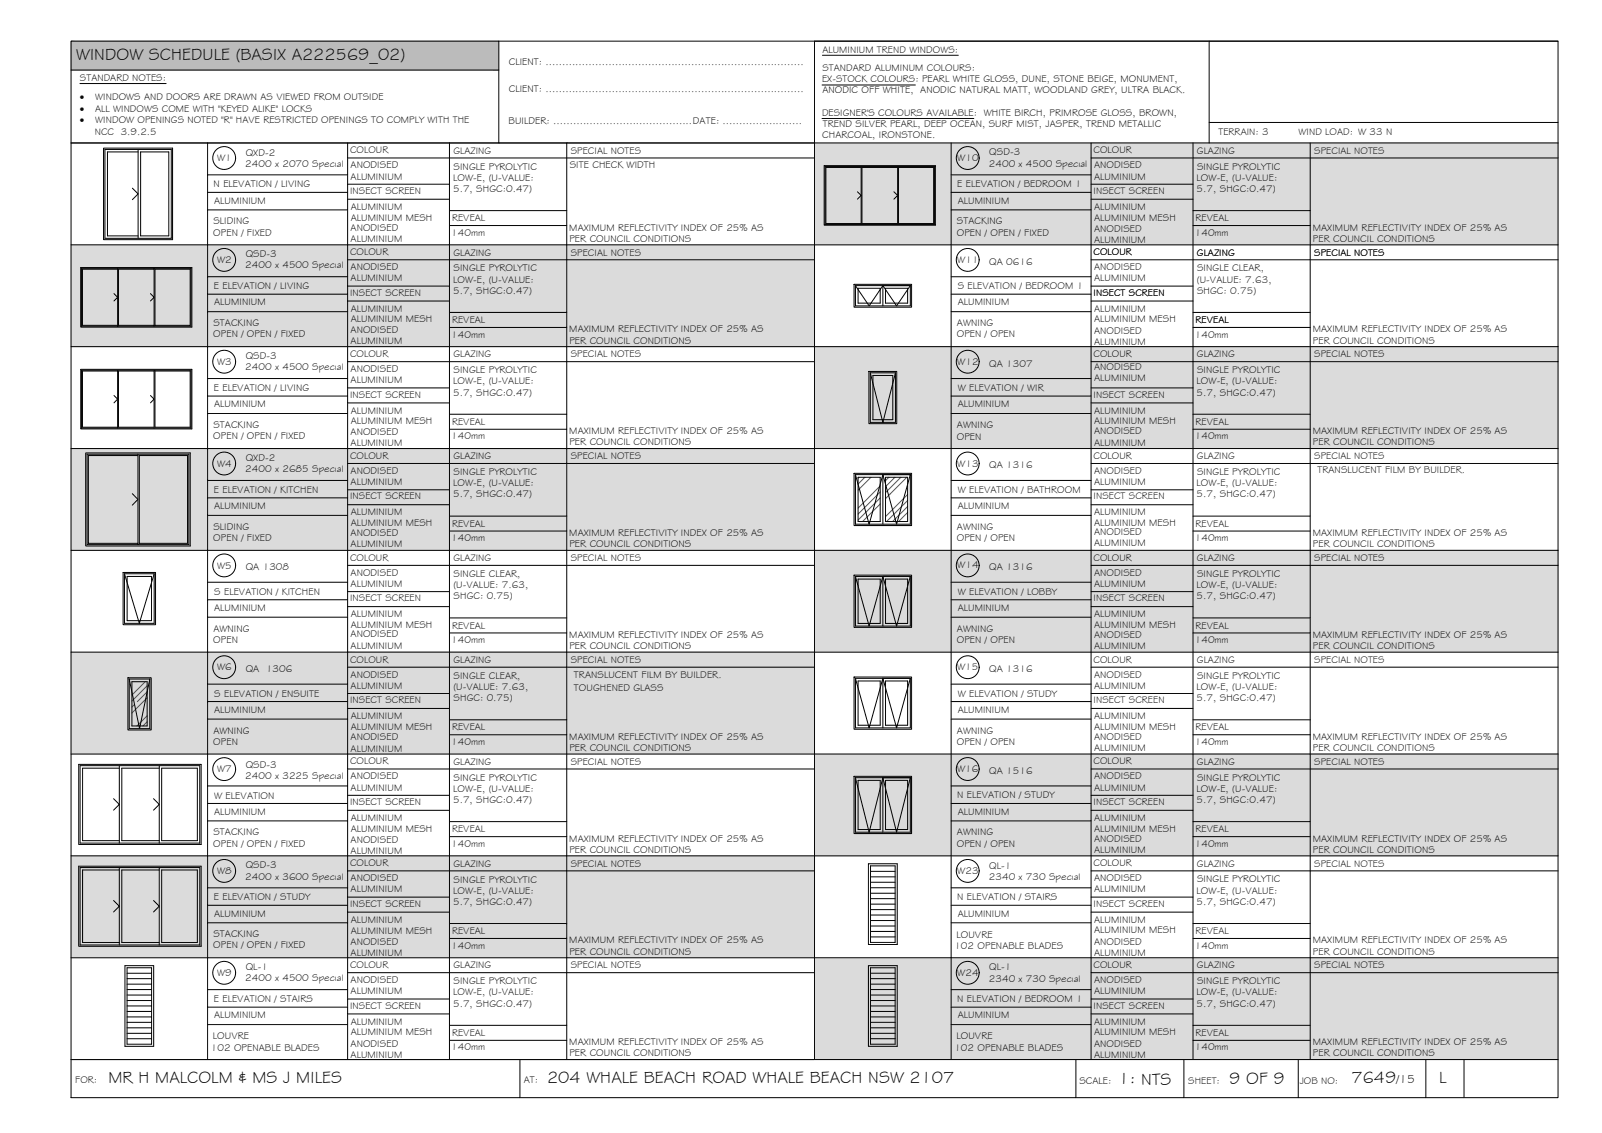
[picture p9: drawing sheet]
<svg xmlns="http://www.w3.org/2000/svg" width="420mm" height="297mm" viewBox="0 0 420 297" stroke-linecap="round" stroke-linejoin="round" font-family="sans-serif">
<defs><g id="words">
<g font-size="4.5">
<text x="20" y="15.7">WINDOW SCHEDULE (BASIX A222569_02)</text>
<text x="28.4" y="283.9">MR H MALCOLM &amp; MS J MILES</text>
<text x="143.5" y="283.8">204 WHALE BEACH ROAD WHALE BEACH NSW 2107</text>
<text x="293.4" y="284.1">1: NTS</text>
<text x="322.4" y="284.1">9 OF 9</text>
<text x="354.4" y="284">7649</text>
<text x="377.4" y="283.9">L</text>
</g>
<text font-size="3.2" x="366.3" y="284">/15</text>
<g font-size="2.6">
<text x="133.4" y="17.1">CLIENT: ..............................................................................</text>
<text x="215.7" y="13.8">ALUMINIUM TREND WINDOWS:</text>
<text x="21" y="21.2">STANDARD NOTES:</text>
<text x="215.6" y="21.6">EX-STOCK COLOURS: PEARL WHITE GLOSS, DUNE, STONE BEIGE, MONUMENT,</text>
<text x="215.7" y="18.6">STANDARD ALUMINUM COLOURS:</text>
<text x="20.9" y="26.2">·</text>
<text x="20.9" y="29.2">·</text>
<text x="25" y="29.2">ALL WINDOWS COME WITH &quot;KEYED ALIKE&quot; LOCKS</text>
<text x="25" y="26.2">WINDOWS AND DOORS ARE DRAWN AS VIEWED FROM OUTSIDE</text>
<text x="133.4" y="24.2">CLIENT: ..............................................................................</text>
<text x="215.7" y="24.5">ANODIC OFF WHITE, ANODIC NATURAL MATT, WOODLAND GREY, ULTRA BLACK.</text>
<text x="20.9" y="32.3">·</text>
<text x="24.8" y="35.3">NCC 3.9.2.5</text>
<text x="25" y="32.3">WINDOW OPENINGS NOTED &quot;R&quot; HAVE RESTRICTED OPENINGS TO COMPLY WITH THE</text>
<text x="133.4" y="32.5">BUILDER: ..........................................DATE: ........................</text>
<text x="215.6" y="30.4">DESIGNER'S COLOURS AVAILABLE: WHITE BIRCH, PRIMROSE GLOSS, BROWN,</text>
<text x="215.8" y="33.3">TREND SILVER PEARL, DEEP OCEAN, SURF MIST, JASPER, TREND METALLIC</text>
<text x="319.6" y="35.5">TERRAIN: 3</text>
<text x="340.6" y="35.5">WIND LOAD: W 33 N</text>
<text x="64.5" y="40.9">QXD-2</text>
<text x="91.8" y="40.2">COLOUR</text>
<text x="118.9" y="40.3">GLAZING</text>
<text x="149.7" y="40.3">SPECIAL NOTES</text>
<text x="215.7" y="36.2">CHARCOAL, IRONSTONE.</text>
<text x="259.5" y="40.7">QSD-3</text>
<text x="286.8" y="40.2">COLOUR</text>
<text x="313.9" y="40.3">GLAZING</text>
<text x="344.7" y="40.3">SPECIAL NOTES</text>
<text x="56.9" y="42.2">W1</text>
<text x="64.3" y="43.9">2400 x 2070 Special</text>
<text x="92" y="44.1">ANODISED</text>
<text x="92" y="47.1">ALUMINIUM</text>
<text x="118.8" y="47.4">LOW-E, (U-VALUE:</text>
<text x="119" y="44.5">SINGLE PYROLYTIC</text>
<text x="149.4" y="44.1">SITE CHECK WIDTH</text>
<text x="251.1" y="42.2">W10</text>
<text x="259.3" y="43.7">2400 x 4500 Special</text>
<text x="287" y="44.1">ANODISED</text>
<text x="287" y="47.1">ALUMINIUM</text>
<text x="313.8" y="47.4">LOW-E, (U-VALUE:</text>
<text x="314" y="44.5">SINGLE PYROLYTIC</text>
<text x="56" y="49.1">N ELEVATION / LIVING</text>
<text x="56.2" y="53.4">ALUMINIUM</text>
<text x="91.8" y="50.8">INSECT SCREEN</text>
<text x="118.8" y="50.3">5.7, SHGC:0.47)</text>
<text x="251.1" y="49.1">E ELEVATION / BEDROOM 1</text>
<text x="251.2" y="53.4">ALUMINIUM</text>
<text x="286.8" y="50.8">INSECT SCREEN</text>
<text x="313.8" y="50.3">5.7, SHGC:0.47)</text>
<text x="56" y="58.8">SLIDING</text>
<text x="92" y="55">ALUMINIUM</text>
<text x="92" y="57.8">ALUMINIUM MESH</text>
<text x="118.6" y="58">REVEAL</text>
<text x="251" y="58.8">STACKING</text>
<text x="287" y="55">ALUMINIUM</text>
<text x="287" y="57.8">ALUMINIUM MESH</text>
<text x="313.6" y="58">REVEAL</text>
<text x="55.9" y="61.8">OPEN / FIXED</text>
<text x="92" y="60.6">ANODISED</text>
<text x="92" y="63.5">ALUMINIUM</text>
<text x="118.3" y="61.8">140mm</text>
<text x="149.3" y="60.4">MAXIMUM REFLECTIVITY INDEX OF 25% AS</text>
<text x="149.3" y="63.4">PER COUNCIL CONDITIONS</text>
<text x="250.9" y="61.8">OPEN / OPEN / FIXED</text>
<text x="287" y="60.8">ANODISED</text>
<text x="287" y="63.7">ALUMINIUM</text>
<text x="313.4" y="61.8">140mm</text>
<text x="344.3" y="60.4">MAXIMUM REFLECTIVITY INDEX OF 25% AS</text>
<text x="344.3" y="63.4">PER COUNCIL CONDITIONS</text>
<text x="56.9" y="68.9">W2</text>
<text x="64.3" y="70.4">2400 x 4500 Special</text>
<text x="64.5" y="67.4">QSD-3</text>
<text x="91.8" y="66.9">COLOUR</text>
<text x="92" y="70.9">ANODISED</text>
<text x="118.9" y="67">GLAZING</text>
<text x="119" y="71.2">SINGLE PYROLYTIC</text>
<text x="149.7" y="67">SPECIAL NOTES</text>
<text x="251.1" y="68.9">W11</text>
<text x="259.5" y="69.4">QA 0616</text>
<text x="286.8" y="66.9">COLOUR</text>
<text x="287" y="70.9">ANODISED</text>
<text x="313.9" y="67">GLAZING</text>
<text x="314" y="71.2">SINGLE CLEAR,</text>
<text x="344.7" y="67">SPECIAL NOTES</text>
<text x="56.1" y="75.8">E ELEVATION / LIVING</text>
<text x="91.8" y="77.5">INSECT SCREEN</text>
<text x="92" y="73.8">ALUMINIUM</text>
<text x="118.8" y="74.1">LOW-E, (U-VALUE:</text>
<text x="118.8" y="77">5.7, SHGC:0.47)</text>
<text x="251.2" y="75.8">S ELEVATION / BEDROOM 1</text>
<text x="286.8" y="77.5">INSECT SCREEN</text>
<text x="287" y="73.8">ALUMINIUM</text>
<text x="313.9" y="74.1">(U-VALUE: 7.63,</text>
<text x="314" y="77">SHGC: 0.75)</text>
<text x="56.2" y="80.1">ALUMINIUM</text>
<text x="92" y="81.7">ALUMINIUM</text>
<text x="251.2" y="80.1">ALUMINIUM</text>
<text x="287" y="81.7">ALUMINIUM</text>
<text x="55.9" y="88.5">OPEN / OPEN / FIXED</text>
<text x="56" y="85.5">STACKING</text>
<text x="92" y="87.3">ANODISED</text>
<text x="92" y="84.5">ALUMINIUM MESH</text>
<text x="118.3" y="88.5">140mm</text>
<text x="118.6" y="84.7">REVEAL</text>
<text x="149.3" y="87.1">MAXIMUM REFLECTIVITY INDEX OF 25% AS</text>
<text x="250.9" y="88.5">OPEN / OPEN</text>
<text x="251" y="85.5">AWNING</text>
<text x="287" y="84.5">ALUMINIUM MESH</text>
<text x="287" y="87.5">ANODISED</text>
<text x="313.4" y="88.5">140mm</text>
<text x="313.6" y="84.7">REVEAL</text>
<text x="344.3" y="87.1">MAXIMUM REFLECTIVITY INDEX OF 25% AS</text>
<text x="56.9" y="95.6">W3</text>
<text x="64.5" y="94.1">QSD-3</text>
<text x="91.8" y="93.6">COLOUR</text>
<text x="92" y="90.2">ALUMINIUM</text>
<text x="118.9" y="93.7">GLAZING</text>
<text x="149.3" y="90.1">PER COUNCIL CONDITIONS</text>
<text x="149.7" y="93.7">SPECIAL NOTES</text>
<text x="251.1" y="95.6">W12</text>
<text x="286.8" y="93.6">COLOUR</text>
<text x="287" y="90.4">ALUMINIUM</text>
<text x="313.9" y="93.7">GLAZING</text>
<text x="344.3" y="90.1">PER COUNCIL CONDITIONS</text>
<text x="344.7" y="93.7">SPECIAL NOTES</text>
<text x="64.3" y="97.1">2400 x 4500 Special</text>
<text x="92" y="97.6">ANODISED</text>
<text x="92" y="100.5">ALUMINIUM</text>
<text x="118.8" y="100.8">LOW-E, (U-VALUE:</text>
<text x="119" y="97.9">SINGLE PYROLYTIC</text>
<text x="259.5" y="96.1">QA 1307</text>
<text x="287" y="97">ANODISED</text>
<text x="287" y="99.9">ALUMINIUM</text>
<text x="313.8" y="100.8">LOW-E, (U-VALUE:</text>
<text x="314" y="97.9">SINGLE PYROLYTIC</text>
<text x="56.1" y="102.5">E ELEVATION / LIVING</text>
<text x="56.2" y="106.8">ALUMINIUM</text>
<text x="91.8" y="104.2">INSECT SCREEN</text>
<text x="118.8" y="103.7">5.7, SHGC:0.47)</text>
<text x="251.2" y="106.8">ALUMINIUM</text>
<text x="251.2" y="102.5">W ELEVATION / WIR</text>
<text x="286.8" y="104.2">INSECT SCREEN</text>
<text x="313.8" y="103.7">5.7, SHGC:0.47)</text>
<text x="56" y="112.2">STACKING</text>
<text x="92" y="113.9">ANODISED</text>
<text x="92" y="108.4">ALUMINIUM</text>
<text x="92" y="111.2">ALUMINIUM MESH</text>
<text x="118.6" y="111.4">REVEAL</text>
<text x="149.3" y="113.8">MAXIMUM REFLECTIVITY INDEX OF 25% AS</text>
<text x="251" y="112.3">AWNING</text>
<text x="287" y="108.4">ALUMINIUM</text>
<text x="287" y="111.2">ALUMINIUM MESH</text>
<text x="287" y="113.9">ANODISED</text>
<text x="313.6" y="111.4">REVEAL</text>
<text x="344.3" y="113.8">MAXIMUM REFLECTIVITY INDEX OF 25% AS</text>
<text x="55.9" y="115.2">OPEN / OPEN / FIXED</text>
<text x="92" y="116.9">ALUMINIUM</text>
<text x="118.3" y="115.2">140mm</text>
<text x="149.3" y="116.8">PER COUNCIL CONDITIONS</text>
<text x="250.9" y="115.2">OPEN</text>
<text x="287" y="116.8">ALUMINIUM</text>
<text x="313.4" y="115.2">140mm</text>
<text x="344.3" y="116.8">PER COUNCIL CONDITIONS</text>
<text x="56.9" y="122.3">W4</text>
<text x="64.3" y="123.8">2400 x 2685 Special</text>
<text x="64.5" y="120.8">QXD-2</text>
<text x="91.8" y="120.3">COLOUR</text>
<text x="92" y="124.3">ANODISED</text>
<text x="118.9" y="120.4">GLAZING</text>
<text x="119" y="124.6">SINGLE PYROLYTIC</text>
<text x="149.7" y="120.4">SPECIAL NOTES</text>
<text x="251.1" y="122.3">W13</text>
<text x="259.5" y="122.8">QA 1316</text>
<text x="286.8" y="120.3">COLOUR</text>
<text x="287" y="124.3">ANODISED</text>
<text x="313.9" y="120.4">GLAZING</text>
<text x="314" y="124.6">SINGLE PYROLYTIC</text>
<text x="344.7" y="120.4">SPECIAL NOTES</text>
<text x="345.5" y="124.1">TRANSLUCENT FILM BY BUILDER.</text>
<text x="56.1" y="129.2">E ELEVATION / KITCHEN</text>
<text x="91.8" y="131">INSECT SCREEN</text>
<text x="92" y="127.2">ALUMINIUM</text>
<text x="118.8" y="127.5">LOW-E, (U-VALUE:</text>
<text x="118.8" y="130.4">5.7, SHGC:0.47)</text>
<text x="251.2" y="129.2">W ELEVATION / BATHROOM</text>
<text x="286.8" y="131">INSECT SCREEN</text>
<text x="287" y="127.2">ALUMINIUM</text>
<text x="313.8" y="127.5">LOW-E, (U-VALUE:</text>
<text x="313.8" y="130.4">5.7, SHGC:0.47)</text>
<text x="56.2" y="133.5">ALUMINIUM</text>
<text x="92" y="135.1">ALUMINIUM</text>
<text x="92" y="137.9">ALUMINIUM MESH</text>
<text x="251.2" y="133.5">ALUMINIUM</text>
<text x="287" y="135.1">ALUMINIUM</text>
<text x="287" y="137.9">ALUMINIUM MESH</text>
<text x="55.9" y="141.9">OPEN / FIXED</text>
<text x="56" y="138.9">SLIDING</text>
<text x="92" y="140.5">ANODISED</text>
<text x="92" y="143.5">ALUMINIUM</text>
<text x="118.3" y="141.9">140mm</text>
<text x="118.6" y="138.1">REVEAL</text>
<text x="149.3" y="140.5">MAXIMUM REFLECTIVITY INDEX OF 25% AS</text>
<text x="149.3" y="143.5">PER COUNCIL CONDITIONS</text>
<text x="250.9" y="141.9">OPEN / OPEN</text>
<text x="251" y="138.9">AWNING</text>
<text x="287" y="140.3">ANODISED</text>
<text x="287" y="143.2">ALUMINIUM</text>
<text x="313.4" y="141.9">140mm</text>
<text x="313.6" y="138.1">REVEAL</text>
<text x="344.3" y="140.5">MAXIMUM REFLECTIVITY INDEX OF 25% AS</text>
<text x="344.3" y="143.5">PER COUNCIL CONDITIONS</text>
<text x="56.9" y="149">W5</text>
<text x="64.5" y="149.5">QA 1308</text>
<text x="91.8" y="147">COLOUR</text>
<text x="118.9" y="147.1">GLAZING</text>
<text x="149.7" y="147.1">SPECIAL NOTES</text>
<text x="251.1" y="149">W14</text>
<text x="259.5" y="149.5">QA 1316</text>
<text x="286.8" y="147">COLOUR</text>
<text x="313.9" y="147.1">GLAZING</text>
<text x="344.7" y="147.1">SPECIAL NOTES</text>
<text x="56.2" y="155.9">S ELEVATION / KITCHEN</text>
<text x="92" y="151">ANODISED</text>
<text x="92" y="153.9">ALUMINIUM</text>
<text x="118.9" y="154.2">(U-VALUE: 7.63,</text>
<text x="119" y="151.3">SINGLE CLEAR,</text>
<text x="251.2" y="155.9">W ELEVATION / LOBBY</text>
<text x="287" y="151">ANODISED</text>
<text x="287" y="153.9">ALUMINIUM</text>
<text x="313.8" y="154.2">LOW-E, (U-VALUE:</text>
<text x="314" y="151.3">SINGLE PYROLYTIC</text>
<text x="56.2" y="160.2">ALUMINIUM</text>
<text x="91.8" y="157.6">INSECT SCREEN</text>
<text x="92" y="161.8">ALUMINIUM</text>
<text x="119" y="157.1">SHGC: 0.75)</text>
<text x="251.2" y="160.2">ALUMINIUM</text>
<text x="286.8" y="157.6">INSECT SCREEN</text>
<text x="287" y="161.8">ALUMINIUM</text>
<text x="313.8" y="157.1">5.7, SHGC:0.47)</text>
<text x="56" y="165.7">AWNING</text>
<text x="92" y="167.1">ANODISED</text>
<text x="92" y="164.6">ALUMINIUM MESH</text>
<text x="118.6" y="164.8">REVEAL</text>
<text x="149.3" y="167.3">MAXIMUM REFLECTIVITY INDEX OF 25% AS</text>
<text x="251" y="165.6">AWNING</text>
<text x="287" y="164.6">ALUMINIUM MESH</text>
<text x="287" y="167.4">ANODISED</text>
<text x="313.6" y="164.8">REVEAL</text>
<text x="344.3" y="167.3">MAXIMUM REFLECTIVITY INDEX OF 25% AS</text>
<text x="55.9" y="168.6">OPEN</text>
<text x="91.8" y="173.7">COLOUR</text>
<text x="92" y="170">ALUMINIUM</text>
<text x="118.3" y="168.6">140mm</text>
<text x="118.9" y="173.8">GLAZING</text>
<text x="149.3" y="170.2">PER COUNCIL CONDITIONS</text>
<text x="149.7" y="173.8">SPECIAL NOTES</text>
<text x="250.9" y="168.6">OPEN / OPEN</text>
<text x="286.8" y="173.7">COLOUR</text>
<text x="287" y="170.3">ALUMINIUM</text>
<text x="313.4" y="168.6">140mm</text>
<text x="313.9" y="173.8">GLAZING</text>
<text x="344.3" y="170.2">PER COUNCIL CONDITIONS</text>
<text x="344.7" y="173.8">SPECIAL NOTES</text>
<text x="56.9" y="175.7">W6</text>
<text x="64.5" y="176.2">QA 1306</text>
<text x="92" y="177.6">ANODISED</text>
<text x="119" y="178">SINGLE CLEAR,</text>
<text x="150.5" y="177.8">TRANSLUCENT FILM BY BUILDER.</text>
<text x="251" y="175.7">W15</text>
<text x="259.4" y="176.2">QA 1316</text>
<text x="287" y="177.6">ANODISED</text>
<text x="314" y="178">SINGLE PYROLYTIC</text>
<text x="56.2" y="182.6">S ELEVATION / ENSUITE</text>
<text x="91.8" y="184.4">INSECT SCREEN</text>
<text x="92" y="180.6">ALUMINIUM</text>
<text x="118.9" y="180.9">(U-VALUE: 7.63,</text>
<text x="119" y="183.8">SHGC: 0.75)</text>
<text x="150.5" y="181.1">TOUGHENED GLASS</text>
<text x="251.2" y="182.6">W ELEVATION / STUDY</text>
<text x="286.8" y="184.4">INSECT SCREEN</text>
<text x="287" y="180.6">ALUMINIUM</text>
<text x="313.8" y="180.9">LOW-E, (U-VALUE:</text>
<text x="313.8" y="183.8">5.7, SHGC:0.47)</text>
<text x="56.2" y="186.9">ALUMINIUM</text>
<text x="92" y="188.5">ALUMINIUM</text>
<text x="92" y="191.3">ALUMINIUM MESH</text>
<text x="118.6" y="191.5">REVEAL</text>
<text x="251.2" y="186.9">ALUMINIUM</text>
<text x="287" y="188.5">ALUMINIUM</text>
<text x="287" y="191.3">ALUMINIUM MESH</text>
<text x="313.6" y="191.5">REVEAL</text>
<text x="55.9" y="195.4">OPEN</text>
<text x="56" y="192.4">AWNING</text>
<text x="92" y="194.1">ANODISED</text>
<text x="92" y="197.1">ALUMINIUM</text>
<text x="118.3" y="195.3">140mm</text>
<text x="149.3" y="193.9">MAXIMUM REFLECTIVITY INDEX OF 25% AS</text>
<text x="149.3" y="196.9">PER COUNCIL CONDITIONS</text>
<text x="250.9" y="195.3">OPEN / OPEN</text>
<text x="251" y="192.3">AWNING</text>
<text x="287" y="194">ANODISED</text>
<text x="287" y="196.9">ALUMINIUM</text>
<text x="313.4" y="195.3">140mm</text>
<text x="344.3" y="193.9">MAXIMUM REFLECTIVITY INDEX OF 25% AS</text>
<text x="344.3" y="196.9">PER COUNCIL CONDITIONS</text>
<text x="56.9" y="202.4">W7</text>
<text x="64.5" y="201.4">QSD-3</text>
<text x="91.8" y="200.4">COLOUR</text>
<text x="118.9" y="200.5">GLAZING</text>
<text x="149.7" y="200.5">SPECIAL NOTES</text>
<text x="251" y="202.4">W16</text>
<text x="259.4" y="202.9">QA 1516</text>
<text x="286.8" y="200.4">COLOUR</text>
<text x="313.9" y="200.5">GLAZING</text>
<text x="344.7" y="200.5">SPECIAL NOTES</text>
<text x="56.2" y="209.4">W ELEVATION</text>
<text x="64.3" y="204.3">2400 x 3225 Special</text>
<text x="92" y="204.4">ANODISED</text>
<text x="92" y="207.3">ALUMINIUM</text>
<text x="118.8" y="207.6">LOW-E, (U-VALUE:</text>
<text x="119" y="204.7">SINGLE PYROLYTIC</text>
<text x="251" y="209.3">N ELEVATION / STUDY</text>
<text x="287" y="204.4">ANODISED</text>
<text x="287" y="207.3">ALUMINIUM</text>
<text x="313.8" y="207.6">LOW-E, (U-VALUE:</text>
<text x="314" y="204.7">SINGLE PYROLYTIC</text>
<text x="56.2" y="213.6">ALUMINIUM</text>
<text x="91.8" y="211">INSECT SCREEN</text>
<text x="92" y="215.2">ALUMINIUM</text>
<text x="118.8" y="210.5">5.7, SHGC:0.47)</text>
<text x="251.2" y="213.6">ALUMINIUM</text>
<text x="286.8" y="211">INSECT SCREEN</text>
<text x="287" y="215.2">ALUMINIUM</text>
<text x="313.8" y="210.5">5.7, SHGC:0.47)</text>
<text x="55.9" y="222">OPEN / OPEN / FIXED</text>
<text x="56" y="219">STACKING</text>
<text x="92" y="220.9">ANODISED</text>
<text x="92" y="218">ALUMINIUM MESH</text>
<text x="118.3" y="222">140mm</text>
<text x="118.6" y="218.2">REVEAL</text>
<text x="149.3" y="220.7">MAXIMUM REFLECTIVITY INDEX OF 25% AS</text>
<text x="250.9" y="221.9">OPEN / OPEN</text>
<text x="251" y="219">AWNING</text>
<text x="287" y="218">ALUMINIUM MESH</text>
<text x="287" y="220.7">ANODISED</text>
<text x="313.4" y="222">140mm</text>
<text x="313.6" y="218.2">REVEAL</text>
<text x="344.3" y="220.7">MAXIMUM REFLECTIVITY INDEX OF 25% AS</text>
<text x="64.5" y="227.6">QSD-3</text>
<text x="91.8" y="227.1">COLOUR</text>
<text x="92" y="223.8">ALUMINIUM</text>
<text x="118.9" y="227.2">GLAZING</text>
<text x="149.3" y="223.6">PER COUNCIL CONDITIONS</text>
<text x="149.7" y="227.2">SPECIAL NOTES</text>
<text x="259.5" y="227.7">QL-1</text>
<text x="286.8" y="227.1">COLOUR</text>
<text x="287" y="223.6">ALUMINIUM</text>
<text x="313.9" y="227.2">GLAZING</text>
<text x="344.3" y="223.6">PER COUNCIL CONDITIONS</text>
<text x="344.7" y="227.2">SPECIAL NOTES</text>
<text x="56.9" y="229.1">W8</text>
<text x="64.3" y="230.6">2400 x 3600 Special</text>
<text x="92" y="231">ANODISED</text>
<text x="92" y="234">ALUMINIUM</text>
<text x="119" y="231.4">SINGLE PYROLYTIC</text>
<text x="251.1" y="229.1">W23</text>
<text x="259.3" y="230.6">2340 x 730 Special</text>
<text x="287" y="231">ANODISED</text>
<text x="287" y="234">ALUMINIUM</text>
<text x="314" y="231.3">SINGLE PYROLYTIC</text>
<text x="56.1" y="236">E ELEVATION / STUDY</text>
<text x="91.8" y="237.8">INSECT SCREEN</text>
<text x="118.8" y="234.3">LOW-E, (U-VALUE:</text>
<text x="118.8" y="237.2">5.7, SHGC:0.47)</text>
<text x="251" y="236">N ELEVATION / STAIRS</text>
<text x="286.8" y="237.7">INSECT SCREEN</text>
<text x="313.8" y="234.3">LOW-E, (U-VALUE:</text>
<text x="313.8" y="237.2">5.7, SHGC:0.47)</text>
<text x="56" y="245.7">STACKING</text>
<text x="56.2" y="240.3">ALUMINIUM</text>
<text x="92" y="241.9">ALUMINIUM</text>
<text x="92" y="244.7">ALUMINIUM MESH</text>
<text x="118.6" y="244.9">REVEAL</text>
<text x="250.9" y="245.8">LOUVRE</text>
<text x="251.2" y="240.3">ALUMINIUM</text>
<text x="287" y="241.9">ALUMINIUM</text>
<text x="287" y="244.7">ALUMINIUM MESH</text>
<text x="313.6" y="244.9">REVEAL</text>
<text x="55.9" y="248.7">OPEN / OPEN / FIXED</text>
<text x="92" y="247.6">ANODISED</text>
<text x="92" y="250.5">ALUMINIUM</text>
<text x="118.3" y="248.7">140mm</text>
<text x="149.3" y="247.3">MAXIMUM REFLECTIVITY INDEX OF 25% AS</text>
<text x="149.3" y="250.3">PER COUNCIL CONDITIONS</text>
<text x="250.3" y="248.8">102 OPENABLE BLADES</text>
<text x="287" y="247.8">ANODISED</text>
<text x="287" y="250.7">ALUMINIUM</text>
<text x="313.4" y="248.7">140mm</text>
<text x="344.3" y="247.3">MAXIMUM REFLECTIVITY INDEX OF 25% AS</text>
<text x="344.3" y="250.3">PER COUNCIL CONDITIONS</text>
<text x="56.9" y="255.8">W9</text>
<text x="64.3" y="257.2">2400 x 4500 Special</text>
<text x="64.5" y="254.3">QL-1</text>
<text x="91.8" y="253.8">COLOUR</text>
<text x="92" y="257.8">ANODISED</text>
<text x="118.9" y="253.9">GLAZING</text>
<text x="149.7" y="253.9">SPECIAL NOTES</text>
<text x="251.1" y="255.8">W24</text>
<text x="259.3" y="257.4">2340 x 730 Special</text>
<text x="259.5" y="254.4">QL-1</text>
<text x="286.8" y="253.8">COLOUR</text>
<text x="287" y="257.8">ANODISED</text>
<text x="313.9" y="253.9">GLAZING</text>
<text x="344.7" y="253.9">SPECIAL NOTES</text>
<text x="56.1" y="262.7">E ELEVATION / STAIRS</text>
<text x="92" y="260.7">ALUMINIUM</text>
<text x="118.8" y="261">LOW-E, (U-VALUE:</text>
<text x="118.8" y="263.9">5.7, SHGC:0.47)</text>
<text x="119" y="258.1">SINGLE PYROLYTIC</text>
<text x="251" y="262.7">N ELEVATION / BEDROOM 1</text>
<text x="287" y="260.7">ALUMINIUM</text>
<text x="313.8" y="261">LOW-E, (U-VALUE:</text>
<text x="313.8" y="263.9">5.7, SHGC:0.47)</text>
<text x="314" y="258.1">SINGLE PYROLYTIC</text>
<text x="56.2" y="267">ALUMINIUM</text>
<text x="91.8" y="264.4">INSECT SCREEN</text>
<text x="92" y="268.6">ALUMINIUM</text>
<text x="251.2" y="267">ALUMINIUM</text>
<text x="286.8" y="264.4">INSECT SCREEN</text>
<text x="287" y="268.6">ALUMINIUM</text>
<text x="55.3" y="275.5">102 OPENABLE BLADES</text>
<text x="55.8" y="272.5">LOUVRE</text>
<text x="92" y="274.5">ANODISED</text>
<text x="92" y="271.4">ALUMINIUM MESH</text>
<text x="118.3" y="275.4">140mm</text>
<text x="118.6" y="271.6">REVEAL</text>
<text x="149.3" y="274">MAXIMUM REFLECTIVITY INDEX OF 25% AS</text>
<text x="250.3" y="275.5">102 OPENABLE BLADES</text>
<text x="250.9" y="272.5">LOUVRE</text>
<text x="287" y="271.4">ALUMINIUM MESH</text>
<text x="287" y="274.5">ANODISED</text>
<text x="313.4" y="275.4">140mm</text>
<text x="313.6" y="271.6">REVEAL</text>
<text x="344.3" y="274">MAXIMUM REFLECTIVITY INDEX OF 25% AS</text>
<text x="92" y="277.4">ALUMINIUM</text>
<text x="149.3" y="277">PER COUNCIL CONDITIONS</text>
<text x="287" y="277.4">ALUMINIUM</text>
<text x="344.3" y="277">PER COUNCIL CONDITIONS</text>
<text x="19.8" y="284">FOR:</text>
<text x="137.4" y="283.8">AT:</text>
<text x="283.1" y="284.1">SCALE:</text>
<text x="311.6" y="284.1">SHEET:</text>
<text x="340.9" y="284.1">JOB NO:</text>
</g>
</g></defs>
<!-- layer: WINDOW SCHEDULE HATCH -->
<g fill="#bababa" stroke="#bababa" stroke-width=".26">
<path d="M18.6 10.8l112.2 7.6v-7.6zM18.6 10.8l112.2 7.6h-112.2z"/>
<path d="M286.2 37.5l122.4 3.9v-3.9zM286.2 37.5l122.4 3.9h-122.4z"/>
<path d="M286.2 48.3l26.7 3.9v-3.9zM286.2 48.3l26.7 3.9h-26.7z"/>
<path d="M312.9 55.2l30.7 3.9v-3.9zM312.9 55.2l30.7 3.9h-30.7z"/>
<path d="M91.2 64.2l122.4 3.9v-3.9zM91.2 64.2l122.4 3.9h-122.4z"/>
<path d="M91.2 75l26.7 3.9v-3.9zM91.2 75l26.7 3.9h-26.7z"/>
<path d="M117.9 81.9l30.7 3.9v-3.9zM117.9 81.9l30.7 3.9h-30.7z"/>
<path d="M286.2 90.9l122.4 3.9v-3.9zM286.2 90.9l122.4 3.9h-122.4z"/>
<path d="M286.2 101.7l26.7 3.9v-3.9zM286.2 101.7l26.7 3.9h-26.7z"/>
<path d="M312.9 108.6l30.7 3.9v-3.9zM312.9 108.6l30.7 3.9h-30.7z"/>
<path d="M91.2 117.6l122.4 3.9v-3.9zM91.2 117.6l122.4 3.9h-122.4z"/>
<path d="M91.2 128.4l26.7 3.9v-3.9zM91.2 128.4l26.7 3.9h-26.7z"/>
<path d="M117.9 135.3l30.7 3.9v-3.9zM117.9 135.3l30.7 3.9h-30.7z"/>
<path d="M286.2 144.3l122.4 3.9v-3.9zM286.2 144.3l122.4 3.9h-122.4z"/>
<path d="M286.2 155.1l26.7 3.9v-3.9zM286.2 155.1l26.7 3.9h-26.7z"/>
<path d="M312.9 162l30.7 3.9v-3.9zM312.9 162l30.7 3.9h-30.7z"/>
<path d="M91.2 171l122.4 3.9v-3.9zM91.2 171l122.4 3.9h-122.4z"/>
<path d="M91.2 181.8l26.7 3.9v-3.9zM91.2 181.8l26.7 3.9h-26.7z"/>
<path d="M117.9 188.7l30.7 3.9v-3.9zM117.9 188.7l30.7 3.9h-30.7z"/>
<path d="M286.2 197.7l122.4 3.9v-3.9zM286.2 197.7l122.4 3.9h-122.4z"/>
<path d="M286.2 208.5l26.7 3.9v-3.9zM286.2 208.5l26.7 3.9h-26.7z"/>
<path d="M312.9 215.4l30.7 3.9v-3.9zM312.9 215.4l30.7 3.9h-30.7z"/>
<path d="M91.2 224.4l122.4 3.9v-3.9zM91.2 224.4l122.4 3.9h-122.4z"/>
<path d="M91.2 235.2l26.7 3.9v-3.9zM91.2 235.2l26.7 3.9h-26.7z"/>
<path d="M117.9 242.1l30.7 3.9v-3.9zM117.9 242.1l30.7 3.9h-30.7z"/>
<path d="M286.2 251.1l122.4 3.9v-3.9zM286.2 251.1l122.4 3.9h-122.4z"/>
<path d="M286.2 261.9l26.7 3.9v-3.9zM286.2 261.9l26.7 3.9h-26.7z"/>
<path d="M312.9 268.8l30.7 3.9v-3.9zM312.9 268.8l30.7 3.9h-30.7z"/>
</g>
<g fill="#dbdbdb" stroke="#dbdbdb" stroke-width=".26">
<path d="M213.6 37.5l195 26.7v-26.7zM213.6 37.5l195 26.7h-195z"/>
<path d="M18.6 64.2l195 26.7v-26.7zM18.6 64.2l195 26.7h-195z"/>
<path d="M213.6 90.9l195 26.7v-26.7zM213.6 90.9l195 26.7h-195z"/>
<path d="M18.6 117.6l195 26.7v-26.7zM18.6 117.6l195 26.7h-195z"/>
<path d="M213.6 144.3l195 26.7v-26.7zM213.6 144.3l195 26.7h-195z"/>
<path d="M18.6 171l195 26.7v-26.7zM18.6 171l195 26.7h-195z"/>
<path d="M213.6 197.7l195 26.7v-26.7zM213.6 197.7l195 26.7h-195z"/>
<path d="M18.6 224.4l195 26.7v-26.7zM18.6 224.4l195 26.7h-195z"/>
<path d="M213.6 251.1l195 26.7v-26.7zM213.6 251.1l195 26.7h-195z"/>
</g>
<!-- layer: BORDER -->
<g fill="none" stroke="#000" stroke-width=".26">
<path d="M18.6 10.8h390v277h-390zM18.6 18.4h112.2M130.8 10.8v26.7M317.1 10.8v26.7M408.6 10.8h-195v267M18.6 37.5h390M54.4 37.5v240.3M91.2 37.5v240.3M117.9 37.5v240.3M148.6 37.5v240.3M249.5 37.5v240.3M286.2 37.5v240.3"/>
<path d="M312.9 37.5v240.3M317.1 32.1h91.5M343.6 37.5v240.3M54.4 45.8h36.8M54.4 50.4h36.8M54.4 55h36.8M91.2 41.4h122.4M91.2 48.3h26.7M91.2 52.2h26.7M117.9 55.2h30.7M117.9 59.1h30.7M249.5 45.8h36.7"/>
<path d="M249.5 50.4h36.7M249.5 55h36.7M286.2 41.4h122.4M286.2 48.3h26.7M286.2 52.2h26.7M312.9 55.2h30.7M312.9 59.1h30.7M18.6 64.2h390M54.4 72.6h36.8M54.4 77.1h36.8M91.2 68.1h122.4M91.2 75h26.7"/>
<path d="M91.2 78.9h26.7M249.5 72.6h36.7M249.5 77.1h36.7M286.2 68.1h122.4M286.2 75h26.7M286.2 78.9h26.7M18.6 90.9h390M54.4 81.7h36.8M54.4 99.2h36.8M91.2 94.8h122.4M117.9 81.9h30.7M117.9 85.8h30.7"/>
<path d="M249.5 81.7h36.7M249.5 99.2h36.7M286.2 94.8h122.4M312.9 81.9h30.7M312.9 85.8h30.7M18.6 117.6h390M54.4 103.8h36.8M54.4 108.4h36.8M91.2 101.7h26.7M91.2 105.6h26.7M117.9 108.6h30.7M117.9 112.5h30.7"/>
<path d="M249.5 103.8h36.7M249.5 108.4h36.7M286.2 101.7h26.7M286.2 105.6h26.7M312.9 108.6h30.7M312.9 112.5h30.7M54.4 126h36.8M54.4 130.5h36.8M54.4 135.1h36.8M91.2 121.5h122.4M91.2 128.4h26.7M91.2 132.3h26.7"/>
<path d="M117.9 135.3h30.7M117.9 139.2h30.7M249.5 126h36.7M249.5 130.5h36.7M249.5 135.1h36.7M286.2 121.5h122.4M286.2 128.4h26.7M286.2 132.3h26.7M312.9 135.3h30.7M312.9 139.2h30.7M18.6 144.3h390M54.4 152.6h36.8"/>
<path d="M54.4 157.2h36.8M91.2 148.2h122.4M91.2 155.1h26.7M91.2 159h26.7M249.5 152.6h36.7M249.5 157.2h36.7M286.2 148.2h122.4M286.2 155.1h26.7M286.2 159h26.7M18.6 171h390M54.4 161.8h36.8M54.4 179.4h36.8"/>
<path d="M91.2 174.9h122.4M117.9 162h30.7M117.9 165.9h30.7M249.5 161.8h36.7M249.5 179.4h36.7M286.2 174.9h122.4M312.9 162h30.7M312.9 165.9h30.7M18.6 197.7h390M54.4 183.9h36.8M54.4 188.5h36.8M91.2 181.8h26.7"/>
<path d="M91.2 185.7h26.7M117.9 188.7h30.7M117.9 192.6h30.7M249.5 183.9h36.7M249.5 188.5h36.7M286.2 181.8h26.7M286.2 185.7h26.7M312.9 188.7h30.7M312.9 192.6h30.7M54.4 206.1h36.8M54.4 210.6h36.8M54.4 215.2h36.8"/>
<path d="M91.2 201.6h122.4M91.2 208.5h26.7M91.2 212.4h26.7M117.9 215.4h30.7M117.9 219.3h30.7M249.5 206.1h36.7M249.5 210.6h36.7M249.5 215.2h36.7M286.2 201.6h122.4M286.2 208.5h26.7M286.2 212.4h26.7M312.9 215.4h30.7"/>
<path d="M312.9 219.3h30.7M18.6 224.4h390M54.4 232.8h36.8M54.4 237.3h36.8M91.2 228.3h122.4M91.2 235.2h26.7M91.2 239.1h26.7M249.5 232.8h36.7M249.5 237.3h36.7M286.2 228.3h122.4M286.2 235.2h26.7M286.2 239.1h26.7"/>
<path d="M18.6 251.1h390M54.4 241.9h36.8M54.4 259.5h36.8M91.2 255h122.4M117.9 242.1h30.7M117.9 246h30.7M249.5 241.9h36.7M249.5 259.5h36.7M286.2 255h122.4M312.9 242.1h30.7M312.9 246h30.7M18.6 277.8h390"/>
<path d="M54.4 264h36.8M54.4 268.6h36.8M91.2 261.9h26.7M91.2 265.8h26.7M117.9 268.8h30.7M117.9 272.7h30.7M136.4 277.8v10M249.5 264h36.7M249.5 268.6h36.7M282.2 277.8v10M286.2 261.9h26.7M286.2 265.8h26.7"/>
<path d="M310.5 277.8v10M312.9 268.8h30.7M312.9 272.7h30.7M340.5 277.8v10M374 277.8v10M384 277.8v10"/>
</g>
<!-- layer: TEXT -->
<path d="M215.7 14.5h35.6M21 21.9h22.6M215.6 31.1h39.8M215.6 22.3h24.5" fill="none" stroke="#000" stroke-width=".26"/>
<!-- layer: HATCH -->
<g fill="none" stroke="#545454" stroke-width=".26">
<path d="M225.3 125.1l-.2 .3M226.8 125.1l-1.7 1.8M228.4 125.1l-3.3 3.4M230.9 127.4l-5.8 5.8M230.9 129l-5.8 5.8M230.9 130.5l-5.8 5.8M230.9 132.1l-4.7 4.6M233.1 125.1l-.9 .9M234.7 125.1l-2.5 2.5M236.3 125.1l-4.1 4.1M237.8 125.1l-5.6 5.6M238 129.6l-5.8 5.8"/>
<path d="M238 131.2l-5.5 5.5M238 132.8l-3.9 3.9M238 134.4l-2.3 2.3M38.1 178.7l-3.5 3.5M38.6 179.8l-3.5 3.5M35 183.4l-.4 .4M35.2 184.7l-.6 .7M38.6 187.7l-2.7 2.6M38.6 181.4l-2.6 2.6M38.6 182.9l-4 4M38.6 189.2l-1.1 1.1"/>
</g>
<!-- layer: WINDOWS -->
<g fill="none" stroke="#000" stroke-width=".26">
<path d="M27.5 39.2h17.4v23.3h-17.4zM36.2 39.2v23.3M36.2 39.8h-8v22h8M36.9 39.8h7.4v22h-7.4zM34.7 49.3l1.5 1.5-1.5 1.5M216.4 43.7h28.7v15.1h-28.7zM224.9 50.3l1 .9-1 1M225.9 43.9h-9.3v14.7h9.3M225.9 43.7v15.1M234.4 50.3l1 .9-1 1M235.4 43.9h-9.3v14.7h9.3M235.4 43.7v15.1"/>
<path d="M235.6 43.9h9.3v14.7h-9.3zM21.4 70.4h28.7v15.1h-28.7zM29.9 77l.9 .9-.9 1M30.8 70.6h-9.2v14.7h9.2M30.8 70.4v15.1M39.5 77l.9 .9-.9 1M40.4 70.6h-9.3v14.7h9.3M40.4 70.4v15.1M40.6 70.6h9.3v14.7h-9.3zM224.4 74.9h14.3h-7.2M224.4 74.9l3.6 5.3 3.5-5.3M224.4 74.9v5.3h14.3v-5.3l-3.6 5.3-3.6-5.3"/>
<path d="M225.1 75.6h5.8v3.9h-5.8zM231.5 74.9v5.3M232.2 75.6h5.8v3.9h-5.8zM21.4 97.1h28.7v15.1h-28.7zM30.8 97.3h-9.2v14.7h9.2M30.8 97.1v15.1M40.4 97.3h-9.3v14.7h9.3M40.4 97.1v15.1M40.6 97.3h9.3v14.7h-9.3zM228.2 97.7l3.3 13 3.4-13M228.2 97.7h6.7M228.2 97.7v13h6.7v-13"/>
<path d="M228.9 98.4h5.3v11.6h-5.3zM22.8 119.1h26.7v23.7h-26.7zM29.9 103.7l.9 .9-.9 1M36.2 119.4h-13v23h13M36.2 119.1v23.7M36.5 119.4h12.7v23h-12.7zM39.5 103.7l.9 .9-.9 1M34.7 129.4l1.5 1.5-1.5 1.5M224.4 124.4h14.3h-7.2v13M224.4 124.4l3.6 13 3.5-13 3.6 13 3.6-13v13h-14.3zM225.1 125.1h5.8v11.6h-5.8zM232.2 125.1h5.8v11.6h-5.8z"/>
<path d="M32.6 150.4l3.9 13 3.9-13M32.6 150.4h7.8M32.6 150.4v13h7.8v-13M33.3 151.1h6.4v11.6h-6.4zM224.4 151.1h14.3h-7.2M224.4 151.1l3.6 13 3.5-13M224.4 151.1v13h14.3v-13l-3.6 13-3.6-13M225.1 151.8h5.8v11.6h-5.8zM231.5 151.1v13M232.2 151.8h5.8v11.6h-5.8zM33.9 178l2.7 13 2.7-13M33.9 178h5.4"/>
<path d="M33.9 178v13h5.4v-13M34.6 178.7h4v11.6h-4zM224.4 177.8h14.3h-7.2v13M224.4 177.8l3.6 13.1 3.5-13.1 3.6 13 3.6-13v13h-14.3zM225.1 178.5h5.8v11.6h-5.8zM232.2 178.5h5.8v11.6h-5.8zM21 200.7h31.4v20.3h-31.4zM29.8 209.4l1.5 1.5-1.5 1.5M31.3 201.4h-9.6v19h9.6M31.3 200.7v20.3M40.3 209.4l1.5 1.5-1.5 1.5M41.8 201.4h-9.9v19h9.9"/>
<path d="M41.8 200.7v20.3M42.4 201.4h9.4v19h-9.4zM224.4 203.9h14.3h-7.2v14.3M224.4 203.9l3.6 14.3 3.5-14.3 3.6 14.3 3.6-14.3v14.3h-14.3zM225.1 204.6h5.8v12.9h-5.8zM232.2 204.6h5.8v12.9h-5.8zM21 227.4h31.4v20.3h-31.4zM29.8 236.1l1.5 1.5-1.5 1.5M31.3 228.1h-9.6v19h9.6M31.3 227.4v20.3M40.3 236.1l1.5 1.5-1.5 1.5M41.8 228.1h-9.9v19h9.9"/>
<path d="M41.8 227.4v20.3M42.4 228.1h9.4v19h-9.4zM227.8 226.5h7.5v21.1h-7.5zM228.3 227h6.5v20.1h-6.5zM228.3 228.4h6.5M228.3 229.9h6.5M228.3 231.3h6.5M228.3 232.7h6.5M228.3 234.2h6.5M228.3 235.6h6.5M228.3 237h6.5M228.3 238.5h6.5"/>
<path d="M228.3 239.9h6.5M32.8 253.2h7.5v21.1h-7.5zM33.3 253.7h6.5v20.1h-6.5zM33.3 255.2h6.5M33.3 256.6h6.5M33.3 258h6.5M33.3 259.4h6.5M227.8 253.2h7.5v21.1h-7.5zM228.3 253.7h6.5v20.1h-6.5zM228.3 255.2h6.5M228.3 256.6h6.5M228.3 258h6.5"/>
<path d="M228.3 259.4h6.5M228.3 241.3h6.5M228.3 242.8h6.5M228.3 244.2h6.5M228.3 245.6h6.5M33.3 260.9h6.5M33.3 262.3h6.5M33.3 263.7h6.5M33.3 265.2h6.5M33.3 266.6h6.5M33.3 268h6.5M33.3 269.5h6.5"/>
<path d="M33.3 270.9h6.5M33.3 272.3h6.5M228.3 260.9h6.5M228.3 262.3h6.5M228.3 263.7h6.5M228.3 265.2h6.5M228.3 266.6h6.5M228.3 268h6.5M228.3 269.5h6.5M228.3 270.9h6.5M228.3 272.3h6.5"/>
<circle cx="58.8" cy="41.4" r="3"/>
<circle cx="253.8" cy="41.4" r="3"/>
<circle cx="58.8" cy="68.1" r="3"/>
<circle cx="253.8" cy="68.1" r="3"/>
<circle cx="58.8" cy="94.8" r="3"/>
<circle cx="253.8" cy="94.8" r="3"/>
<circle cx="58.8" cy="121.5" r="3"/>
<circle cx="253.8" cy="121.5" r="3"/>
<circle cx="58.8" cy="148.2" r="3"/>
<circle cx="253.8" cy="148.2" r="3"/>
<circle cx="58.8" cy="174.9" r="3"/>
<circle cx="253.8" cy="174.9" r="3"/>
<circle cx="58.8" cy="201.6" r="3"/>
<circle cx="253.8" cy="201.6" r="3"/>
<circle cx="58.8" cy="228.3" r="3"/>
<circle cx="253.8" cy="228.3" r="3"/>
<circle cx="58.8" cy="255" r="3"/>
<circle cx="253.8" cy="255" r="3"/>
</g>
<!-- layer: NEWWORK -->
<g fill="none" stroke="#000" stroke-width=".26">
<path d="M27.2 38.8h18.1v24h-18.1zM216.2 43.4h29.1v15.6h-29.1zM21.2 70.1h29.1v15.7h-29.1zM224 74.5h15.1v6h-15.1zM21.2 96.8h29.1v15.7h-29.1zM227.9 97.4h7.3v13.7h-7.3zM22.5 118.7h27.4v24.4h-27.4zM224 124.1h15.1v13.7h-15.1zM32.3 150.1h8.5v13.7h-8.5zM224 150.8h15.1v13.7h-15.1zM33.6 177.7h6.1v13.7h-6.1zM224 177.5h15.1v13.7h-15.1z"/>
<path d="M20.6 200.4h32.2v21h-32.2zM224 203.5h15.1v15h-15.1zM20.6 227.1h32.2v21h-32.2z"/>
</g>
<use href="#words"/>
</svg>
